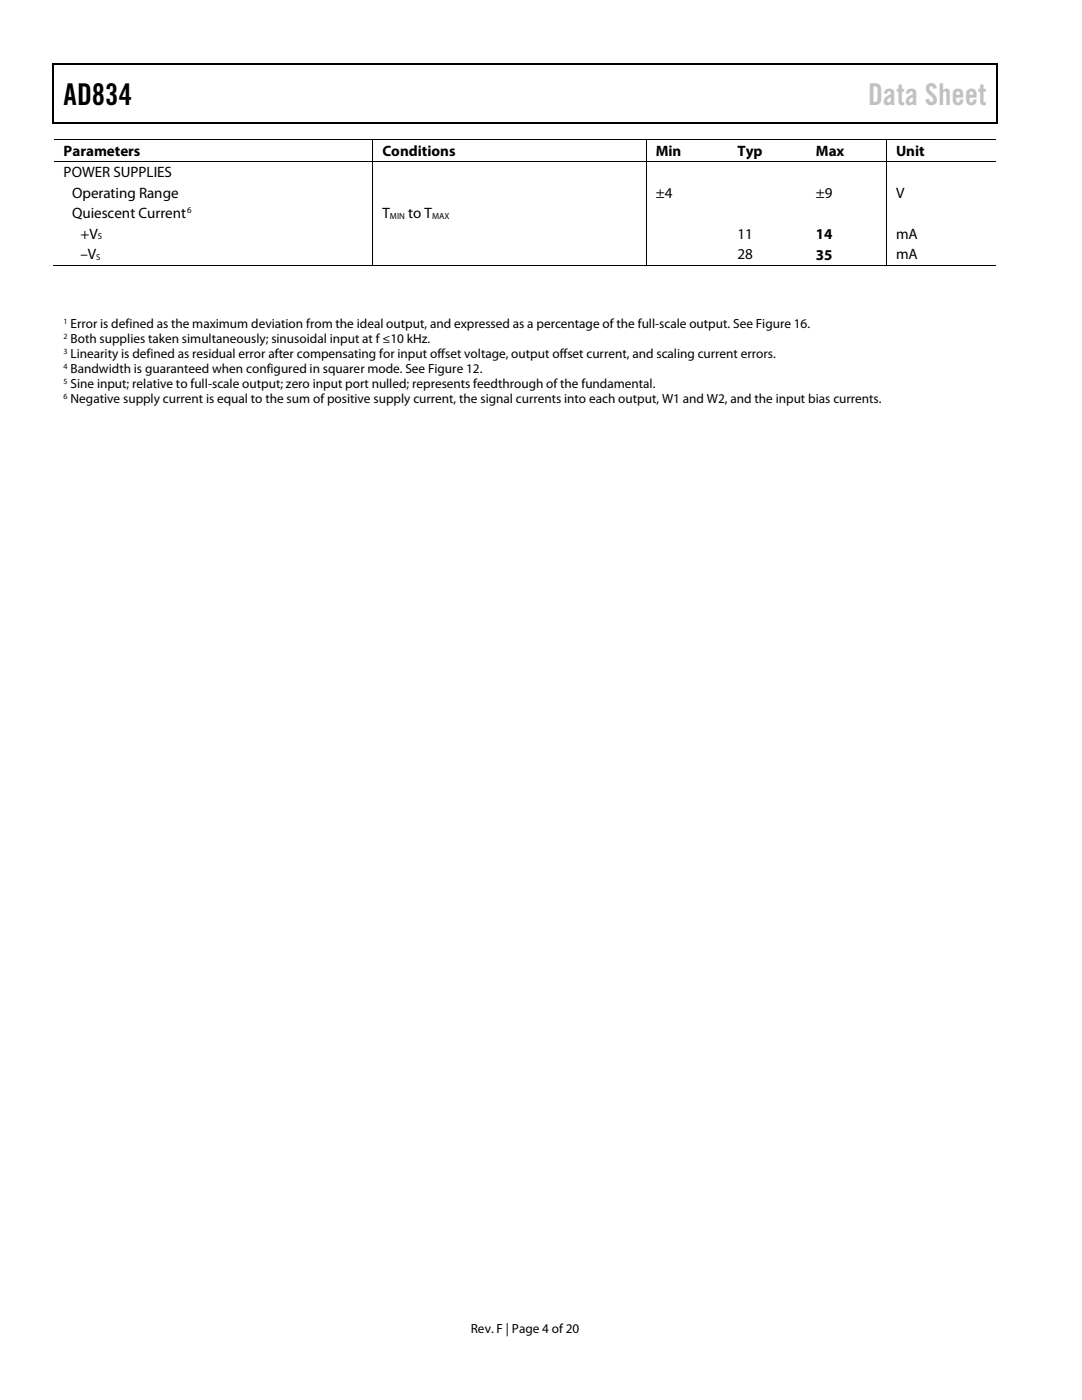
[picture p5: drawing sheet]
<svg xmlns="http://www.w3.org/2000/svg" width="216mm" height="279mm" viewBox="0 0 216 279" stroke-linecap="round" stroke-linejoin="round" font-family="sans-serif">
<defs><g id="words">
<text font-size="6" x="12.7" y="21">AD834</text>
<text font-size="6" fill="#c1c1c1" x="173.2" y="21">Data Sheet</text>
<g font-size="3">
<text x="12.7" y="31.1">Parameters</text>
<text x="12.7" y="35.3">POWER SUPPLIES</text>
<text x="76.3" y="31.1">Conditions</text>
<text x="130.9" y="31.1">Min</text>
<text x="147.1" y="31.1">Typ</text>
<text x="162.8" y="31.1">Max</text>
<text x="178.8" y="31.1">Unit</text>
<text x="14.4" y="39.4">Operating Range</text>
<text x="130.9" y="39.4">±4</text>
<text x="162.8" y="39.4">±9</text>
<text x="178.8" y="39.4">V</text>
<text x="14.4" y="43.5">Quiescent Current</text>
<text x="16" y="47.6">+V</text>
<text x="76.3" y="43.5">T</text>
<text x="81.4" y="43.5">to T</text>
<text x="147.2" y="47.6">11</text>
<text x="162.8" y="47.7">14</text>
<text x="178.8" y="47.6">mA</text>
<text x="16" y="51.8">–V</text>
<text x="147.2" y="51.8">28</text>
<text x="162.8" y="51.8">35</text>
<text x="178.8" y="51.8">mA</text>
</g>
<g font-size="2.6">
<text x="14.1" y="65.5">Error is defined as the maximum deviation from the ideal output, and expressed as a percentage of the full-scale output. See Figure 16.</text>
<text x="14.1" y="68.5">Both supplies taken simultaneously; sinusoidal input at f ≤10 kHz.</text>
<text x="14.1" y="71.5">Linearity is defined as residual error after compensating for input offset voltage, output offset current, and scaling current errors.</text>
<text x="14.1" y="74.5">Bandwidth is guaranteed when configured in squarer mode. See Figure 12.</text>
<text x="14.1" y="77.5">Sine input; relative to full-scale output; zero input port nulled; represents feedthrough of the fundamental.</text>
<text x="14.1" y="80.5">Negative supply current is equal to the sum of positive supply current, the signal currents into each output, W1 and W2, and the input bias currents.</text>
<text x="94" y="266">Rev. F | Page 4 of 20</text>
</g>
<g font-size="1.8">
<text x="19.5" y="47.8">S</text>
<text x="37.3" y="42.5">6</text>
<text x="77.8" y="43.7">MIN</text>
<text x="86.2" y="43.7">MAX</text>
<text x="19.2" y="51.9">S</text>
</g>
<g font-size="1.6">
<text x="12.7" y="64.6">1</text>
<text x="12.7" y="67.6">2</text>
<text x="12.7" y="70.6">3</text>
<text x="12.7" y="73.6">4</text>
<text x="12.7" y="76.6">5</text>
<text x="12.7" y="79.6">6</text>
</g>
</g></defs>
<g fill="#000">
<path d="M10.5 12.7h.3v1h-.3zM10.5 12.7h.3v.3h-.3zM133.3 12.7h.3v.3h-.3zM198.8 12.7h.2v1h-.2zM198.8 12.7h.2v.3h-.2zM10.5 24.4h.3v.3h-.3zM74.3 27.9h.2v.1h-.2zM74.3 32.2h.2v.1h-.2zM128.9 27.9h.1v.1h-.1zM128.9 32.2h.1v.1h-.1zM133.1 24.4h.2v.3h-.2zM145.3 27.9h.1v.1h-.1z"/>
<path d="M145.3 32.2h.1v.1h-.1zM160.9 27.9h.2v.1h-.2zM160.9 32.2h.2v.1h-.2zM176.8 27.9h.2v.1h-.2zM176.8 32.2h.2v.1h-.2zM198.8 24.4h.2v.3h-.2zM74.3 52.9h.2v.2h-.2zM128.9 52.9h.1v.2h-.1zM145 52.9h.2v.2h-.2zM160.7 52.9h.1v.2h-.1zM176.8 52.9h.2v.2h-.2z"/>
</g>
<path d="M10.7 13.7v10.7M10.8 12.8h122.5M133.6 12.8h65.2M198.9 13.7v10.7M10.8 24.5h188" fill="none" stroke="#000" stroke-width=".25"/>
<g fill="none" stroke="#000" stroke-width=".2">
<path d="M10.8 27.9h63.5M10.8 32.3h63.5M74.4 28v4.2M74.4 32.3v20.6M74.5 27.9h54.4M74.5 32.3h54.4M128.9 28v4.2M128.9 32.3v20.6M129 27.9h16.3M129 32.3h16.3M145.4 27.9h15.5M145.4 32.3h15.5"/>
<path d="M161.1 27.9h15.7M161.1 32.3h15.7M176.9 28v4.2M176.9 32.3v20.6M177 27.9h21.8M177 32.3h21.8M10.5 53h63.8M74.5 53h54.4M129 53h47.8M177 53h21.8"/>
</g>
<use href="#words"/>
</svg>
